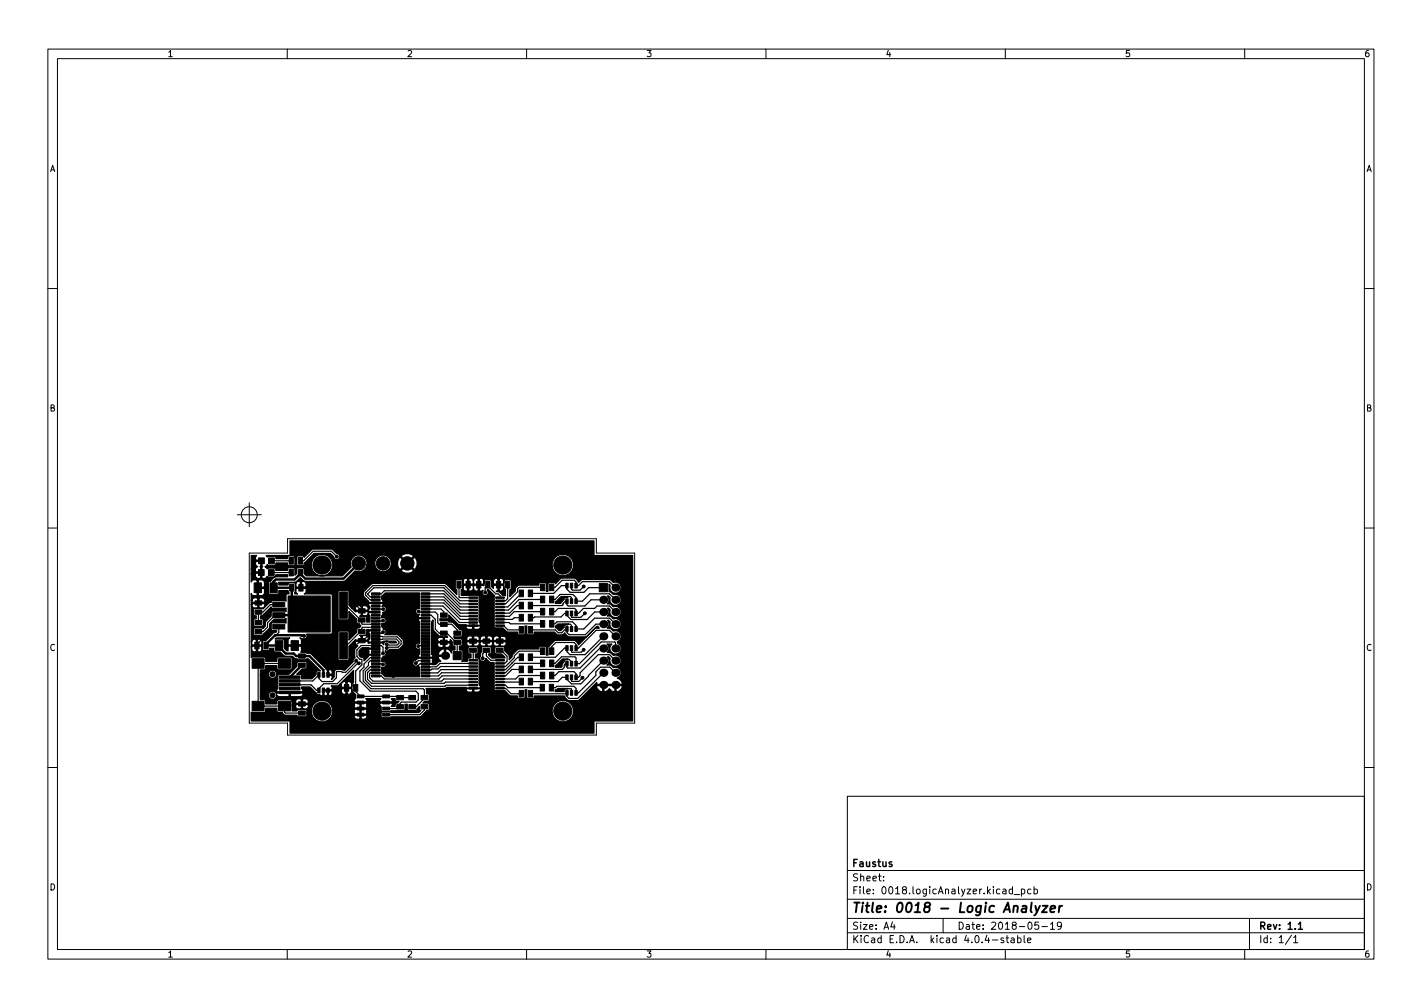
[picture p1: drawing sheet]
<svg xmlns="http://www.w3.org/2000/svg" width="297mm" height="210mm" viewBox="0 0 297 210" stroke-linecap="round" stroke-linejoin="round" font-family="sans-serif">
<defs><g id="words">
<text font-size="2.8" x="178" y="190.6">Title: 0018 - Logic Analyzer</text>
<g font-size="2.1">
<text x="178" y="184">Sheet:</text>
<text x="178" y="181">Faustus</text>
<text x="178" y="186.7">File: 0018.logicAnalyzer.kicad_pcb</text>
<text x="178" y="196.9">KiCad E.D.A. kicad 4.0.4-stable</text>
<text x="178" y="194.1">Size: A4</text>
<text x="200" y="194.1">Date: 2018-05-19</text>
<text x="263" y="194.1">Rev: 1.1</text>
<text x="263" y="196.9">Id: 1/1</text>
</g>
<g font-size="1.8">
<text x="35" y="11.9">1</text>
<text x="85" y="11.9">2</text>
<text x="135" y="11.9">3</text>
<text x="185" y="11.9">4</text>
<text x="235" y="11.9">5</text>
<text x="285" y="11.9">6</text>
<text x="10.3" y="35.9">A</text>
<text x="285.3" y="35.9">A</text>
<text x="10.3" y="85.9">B</text>
<text x="285.3" y="85.9">B</text>
<text x="10.3" y="135.9">C</text>
<text x="285.3" y="135.9">C</text>
<text x="10.3" y="185.9">D</text>
<text x="285.3" y="185.9">D</text>
<text x="35" y="199.9">1</text>
<text x="85" y="199.9">2</text>
<text x="135" y="199.9">3</text>
<text x="185" y="199.9">4</text>
<text x="235" y="199.9">5</text>
<text x="285" y="199.9">6</text>
</g>
</g></defs>
<g fill="none" stroke="#000" stroke-width=".21">
<path d="M10 10.2h277v190.1h-277zM12 12.2h273v186.1h-273zM60 10.2v2M110 10.2v2M160 10.2v2M210 10.2v2M260 10.2v2M10 60.2h2M285 60.2h2M10 110.2h2M49.6 107.5h5M52.1 105v5"/>
<path d="M52.1 115.5h8v-3h64.5v3h8v35.5h-8v2.5h-64.5v-2.5h-8zM285 110.2h2M10 160.2h2M177 166.3h108v32h-108zM285 160.2h2M60 198.3v2M110 198.3v2M160 198.3v2M177 194.8h108M177 191.8h108M177 187.8h108M177 181.8h108"/>
<path d="M184.6 183.8v.1M184.6 183v.1M186.4 192.5l-.3 1h.9M186.8 193v1M197 191.8v3M209.6 195.9l-.3-.1-.2 .2v.3l.5 .1v.4h-.5M210 198.3v2M210.1 195.8h.6M210.4 195.3v1.3l.3 .2M211.2 195.9h.6l.1 .9M211.5 185.7l-.4-.1-.3 .3 .1 .7h.6M211.5 185.1v1.5"/>
<path d="M211.9 196.2l-.5 .1-.3 .2 .3 .3h.5M211.9 186.8h1.1M212.6 195.9l.4-.1 .3 .3-.2 .7h-.5M212.6 195.3v1.5M213.4 185.7l.4-.1 .3 .3-.2 .7h-.5M213.4 185.6v1.5M213.9 195.3v1.3l.2 .2M214.6 196.3l.8-.1-.1-.3-.4-.1-.3 .2 .1 .8h.6M215.4 185.7l-.5-.1-.3 .3 .2 .7h.6M216 185.7l.4-.1 .3 .3-.1 .7h-.6M216 185.1v1.5M216.9 192.5h-.7l-.1 .7 .3-.1 .5 .1 .1 .2-.1 .5-.2 .1-.6-.1"/>
<path d="M217.6 193.5h1.2M219.4 193l.5-.5v1.5M219.4 194h.9M221.7 193.2l-.3 .3-.4-.1-.1-.2 .1-.6 .4-.1 .2 .2a.99 .99 0 0 1-.3 1.3h-.3M260 198.3v2M261 191.8v6.5M269.8 195.3l-1.3 1.9M270.2 195.8l.4-.5v1.5M270.2 196.8h.9"/>
<circle cx="52.1" cy="107.5" r="1.67"/>
</g>
<path d="M271.2 193l.4-.5v1.5M271.2 194h.9" fill="none" stroke="#000" stroke-width=".3"/>
<path d="M215.5 188.5l-.2 1.7 .2 .3M216.3 189.1l.3 1.4M217.2 189.1l-.9 1.8-.3 .2M217.8 189.1h1l-1.2 1.4h1.1M219.4 189.8l1-.2v-.4h-.8l-.2 1 .2 .3 .6-.1M221.3 189.1l-.1 1.4M221.9 189.1l-.4 .1-.2 .3" fill="none" stroke="#000" stroke-width=".4"/>
<g fill="#000" stroke="#000" stroke-width=".21">
<path d="M54 118.9h1.2v1.2h-1.2zM54 116.5h1.2v1.2h-1.2zM56.1 118.9h1.2v1.2h-1.2zM56.1 116.5h1.2v1.2h-1.2zM60.4 116.4h.9v1.4h-.9zM60.4 118.8h.9v1.4h-.9zM62.3 116.4h.9v1.4h-.9zM62.3 118.8h.9v1.4h-.9zM52.7 137.5h2.5v2h-2.5zM53.2 134.1h.9v1.4h-.9zM53.1 121.7h1.5v2h-1.5zM53.3 131.4h1.4v.9h-1.4z"/>
<path d="M53.3 129.5h1.4v.9h-1.4zM53.3 127.4h1.4v.8h-1.4zM53.3 125.4h1.4v.9h-1.4zM55.1 134.1h.9v1.4h-.9zM57 125.7h2.5v1h-2.5zM57 127.9h2.5v1h-2.5zM57 130.3h2.5v1h-2.5zM57.5 133.8h1.5v2h-1.5zM56.4 121.7h1.5v2h-1.5zM58.2 137.5h2.5v2h-2.5zM60.5 122h.9v1.4h-.9zM60.8 133.8h1.5v2h-1.5z"/>
<path d="M62.4 122h.9v1.4h-.9zM62.9 125.4h2.5v6h-2.5zM62.4 138.4h1.4v.9h-1.4zM62.4 136.5h1.4v.9h-1.4zM71 123.6h1.6v5.5h-1.6zM71 132.1h1.6v5.5h-1.6zM74.9 131.4h1.4v.9h-1.4zM74.9 133.3h1.4v.9h-1.4zM74.9 129h1.4v.9h-1.4zM74.9 127.1h1.4v.9h-1.4zM77.6 123.8h1.8v.4h-1.8zM77.6 124.4h1.8v.4h-1.8z"/>
<path d="M77.6 125.1h1.8v.4h-1.8zM77.6 125.7h1.8v.4h-1.8zM77.6 126.3h1.8v.4h-1.8zM77.6 127h1.8v.4h-1.8zM77.6 127.6h1.8v.4h-1.8zM77.6 128.2h1.8v.4h-1.8zM77.6 128.9h1.8v.4h-1.8zM77.6 129.5h1.8v.4h-1.8zM77.6 130.1h1.8v.4h-1.8zM77.6 130.8h1.8v.4h-1.8zM77.6 131.4h1.8v.4h-1.8zM77.6 132h1.8v.4h-1.8z"/>
<path d="M77.6 132.7h1.8v.4h-1.8zM77.6 133.3h1.8v.4h-1.8zM77.6 133.9h1.8v.4h-1.8zM77.6 134.6h1.8v.4h-1.8zM77.6 135.2h1.8v.4h-1.8zM77.6 135.9h1.8v.4h-1.8zM77.6 136.5h1.8v.4h-1.8zM77.6 137.1h1.8v.4h-1.8zM77.6 137.8h1.8v.4h-1.8zM77.6 138.4h1.8v.4h-1.8zM77.6 139h1.8v.4h-1.8zM77.6 139.7h1.8v.4h-1.8z"/>
<path d="M88 123.8h1.8v.4h-1.8zM88 124.4h1.8v.4h-1.8zM88 125.1h1.8v.4h-1.8zM88 125.7h1.8v.4h-1.8zM88 126.3h1.8v.4h-1.8zM88 127h1.8v.4h-1.8zM88 127.6h1.8v.4h-1.8zM88 128.2h1.8v.4h-1.8zM88 128.9h1.8v.4h-1.8zM88 129.5h1.8v.4h-1.8zM88 130.1h1.8v.4h-1.8zM88 130.8h1.8v.4h-1.8z"/>
<path d="M88 131.4h1.8v.4h-1.8zM88 132h1.8v.4h-1.8zM88 132.7h1.8v.4h-1.8zM88 133.3h1.8v.4h-1.8zM88 133.9h1.8v.4h-1.8zM88 134.6h1.8v.4h-1.8zM88 135.2h1.8v.4h-1.8zM88 135.9h1.8v.4h-1.8zM88 136.5h1.8v.4h-1.8zM88 137.1h1.8v.4h-1.8zM88 137.8h1.8v.4h-1.8zM88 138.4h1.8v.4h-1.8z"/>
<path d="M88 139h1.8v.4h-1.8zM88 139.7h1.8v.4h-1.8zM92 131.8h1.4v.8h-1.4zM92 133.7h1.4v.9h-1.4zM92 129.9h1.4v.9h-1.4zM92 128h1.4v.9h-1.4zM94.7 136.1h1.7v1.7h-1.7zM94.8 131.8h1.4v.8h-1.4zM94.8 133.7h1.4v.9h-1.4zM95.4 121.4h.9v1.4h-.9zM97.3 121.4h.9v1.4h-.9zM98 137.7h1.8v.3h-1.8z"/>
<path d="M98 138.4h1.8v.3h-1.8zM98 139h1.8v.3h-1.8zM98 139.7h1.8v.3h-1.8zM98 124.6h1.8v.3h-1.8zM98 125.3h1.8v.3h-1.8zM98 125.9h1.8v.3h-1.8zM98 126.6h1.8v.3h-1.8zM98 127.2h1.8v.3h-1.8zM98 127.9h1.8v.3h-1.8zM98 128.5h1.8v.3h-1.8zM98 129.2h1.8v.3h-1.8zM98 129.8h1.8v.3h-1.8z"/>
<path d="M98 130.5h1.8v.3h-1.8zM98.1 135.3h1.4v.9h-1.4zM98.1 133.4h1.4v.9h-1.4zM99.6 121.4h.8v1.4h-.8zM100.9 135.3h1.4v.9h-1.4zM100.9 133.4h1.4v.9h-1.4zM101.5 121.4h.9v1.4h-.9zM103.5 137.7h1.9v.3h-1.9zM103.5 138.4h1.9v.3h-1.9zM103.5 139h1.9v.3h-1.9zM103.5 139.7h1.9v.3h-1.9zM103.5 124.6h1.9v.3h-1.9z"/>
<path d="M103.5 125.3h1.9v.3h-1.9zM103.5 125.9h1.9v.3h-1.9zM103.5 126.6h1.9v.3h-1.9zM103.5 127.2h1.9v.3h-1.9zM103.5 127.9h1.9v.3h-1.9zM103.5 128.5h1.9v.3h-1.9zM103.5 129.2h1.9v.3h-1.9zM103.5 129.8h1.9v.3h-1.9zM103.5 130.5h1.9v.3h-1.9zM103.7 121.4h.9v1.4h-.9zM103.7 135.3h1.4v.9h-1.4zM103.7 133.4h1.4v.9h-1.4z"/>
<path d="M105.6 121.4h.9v1.4h-.9zM108.5 136.5h.8v1.4h-.8zM108.5 139.1h.8v1.4h-.8zM108.5 123.2h.8v1.4h-.8zM108.5 125.7h.8v1.4h-.8zM108.5 128.3h.8v1.4h-.8zM108.5 130.8h.8v1.4h-.8zM110.4 136.5h.8v1.4h-.8zM110.4 139.1h.8v1.4h-.8zM110.4 123.2h.8v1.4h-.8zM110.4 125.7h.8v1.4h-.8zM110.4 128.3h.8v1.4h-.8z"/>
<path d="M110.4 130.8h.8v1.4h-.8zM112.9 135.3h.9v1.4h-.9zM112.9 137.8h.9v1.4h-.9zM112.9 121.9h.9v1.4h-.9zM112.9 124.5h.9v1.4h-.9zM112.9 127h.9v1.4h-.9zM112.9 129.5h.9v1.4h-.9zM114.8 135.3h.9v1.4h-.9zM114.8 137.8h.9v1.4h-.9zM114.8 121.9h.9v1.4h-.9zM114.8 124.5h.9v1.4h-.9zM114.8 127h.9v1.4h-.9z"/>
<path d="M114.8 129.5h.9v1.4h-.9zM118.2 130.8h.5v1h-.5zM118.2 127.6h.5v1h-.5zM118.2 138.1h.5v1h-.5zM118.2 134.8h.5v1h-.5zM118.2 125h.5v1h-.5zM118.2 121.8h.5v1h-.5zM119.1 130.8h.5v1h-.5zM119.1 127.6h.5v1h-.5zM119.1 138.1h.5v1h-.5zM119.1 134.8h.5v1h-.5zM119.1 125h.5v1h-.5z"/>
<path d="M119.1 121.8h.5v1h-.5zM120.1 130.8h.5v1h-.5zM120.1 127.6h.5v1h-.5zM120.1 138.1h.5v1h-.5zM120.1 134.8h.5v1h-.5zM120.1 125h.5v1h-.5zM120.1 121.8h.5v1h-.5zM125.2 121.8h1.7v1.7h-1.7zM52.7 146.4h2.5v2h-2.5zM58.2 146.4h2.5v2h-2.5zM58.4 141.1h4.3v.5h-4.3zM58.4 141.9h4.3v.5h-4.3z"/>
<path d="M58.4 142.7h4.3v.5h-4.3zM58.4 143.5h4.3v.5h-4.3zM58.4 144.3h4.3v.5h-4.3zM62.4 146.5h1.4v.9h-1.4zM62.4 148.4h1.4v.9h-1.4zM66.4 143.7h.5v1h-.5zM66.4 140.4h.5v1h-.5zM67.3 143.7h.5v1h-.5zM67.3 140.4h.5v1h-.5zM68.3 143.7h.5v1h-.5zM68.3 140.4h.5v1h-.5zM71.9 142.9h.9v1.4h-.9z"/>
<path d="M74.6 145.1h1.4v.6h-1.4zM74.6 146.4h1.4v.6h-1.4zM74.6 147.6h1.4v.6h-1.4zM74.6 148.9h1.4v.6h-1.4zM73.9 142.9h.8v1.4h-.8zM77.6 140.3h1.8v.4h-1.8zM77.6 140.9h1.8v.4h-1.8zM79.9 145.1h1.4v.6h-1.4zM79.9 146.4h1.4v.6h-1.4zM79.9 147.6h1.4v.6h-1.4zM79.9 148.9h1.4v.6h-1.4zM82.9 145.2h1.4v.9h-1.4z"/>
<path d="M82.9 147.1h1.4v.9h-1.4zM85.4 145.2h1.4v.9h-1.4zM85.4 147.1h1.4v.9h-1.4zM87.9 145.2h1.4v.9h-1.4zM87.9 147.1h1.4v.9h-1.4zM88 140.3h1.8v.4h-1.8zM88 140.9h1.8v.4h-1.8zM98 140.3h1.8v.3h-1.8zM98 141h1.8v.3h-1.8zM98 141.6h1.8v.3h-1.8zM98 142.3h1.8v.3h-1.8zM98 142.9h1.8v.3h-1.8z"/>
<path d="M98 143.6h1.8v.3h-1.8zM103.5 140.3h1.9v.3h-1.9zM103.5 141h1.9v.3h-1.9zM103.5 141.6h1.9v.3h-1.9zM103.5 142.3h1.9v.3h-1.9zM103.5 142.9h1.9v.3h-1.9zM103.5 143.6h1.9v.3h-1.9zM108.5 141.6h.8v1.4h-.8zM108.5 144.2h.8v1.4h-.8zM110.4 141.6h.8v1.4h-.8zM110.4 144.2h.8v1.4h-.8zM112.8 142.9h.9v1.4h-.9z"/>
<path d="M112.9 140.3h.9v1.4h-.9zM114.7 142.9h.9v1.4h-.9zM114.8 140.3h.9v1.4h-.9zM118.2 144.2h.5v1h-.5zM118.2 140.9h.5v1h-.5zM119.1 144.2h.5v1h-.5zM119.1 140.9h.5v1h-.5zM120.1 144.2h.5v1h-.5zM120.1 140.9h.5v1h-.5z"/>
<circle cx="53" cy="119.5" r=".3"/>
<circle cx="53" cy="117.1" r=".3"/>
<circle cx="62.1" cy="113.8" r=".3"/>
<circle cx="66" cy="113.8" r=".3"/>
<circle cx="67.3" cy="118" r="1.9"/>
<circle cx="69.8" cy="113.8" r=".3"/>
<circle cx="70.4" cy="116.2" r=".3"/>
<circle cx="73.5" cy="113.8" r=".3"/>
<circle cx="74.9" cy="117.6" r="1.4"/>
<circle cx="77.3" cy="113.8" r=".3"/>
<circle cx="80" cy="117.6" r="1.4"/>
<circle cx="81.3" cy="113.8" r=".3"/>
<circle cx="85.1" cy="117.6" r="1.4"/>
<circle cx="85.1" cy="113.8" r=".3"/>
<circle cx="88.9" cy="113.8" r=".3"/>
<circle cx="92.7" cy="117.6" r=".3"/>
<circle cx="92.7" cy="113.8" r=".3"/>
<circle cx="96.5" cy="113.8" r=".3"/>
<circle cx="97.8" cy="117.6" r=".3"/>
<circle cx="100.2" cy="113.8" r=".3"/>
<circle cx="104.1" cy="113.8" r=".3"/>
<circle cx="104.3" cy="117.6" r=".3"/>
<circle cx="107.9" cy="113.8" r=".3"/>
<circle cx="111.9" cy="113.8" r=".3"/>
<circle cx="115.6" cy="113.8" r=".3"/>
<circle cx="117.6" cy="118" r="1.9"/>
<circle cx="119.4" cy="113.8" r=".3"/>
<circle cx="123.1" cy="113.8" r=".3"/>
<circle cx="123.1" cy="119.9" r=".3"/>
<circle cx="123.1" cy="116.9" r=".3"/>
<circle cx="127" cy="117" r=".3"/>
<circle cx="130.8" cy="118.8" r=".3"/>
<circle cx="130.8" cy="116.9" r=".3"/>
<circle cx="53.8" cy="124.6" r=".3"/>
<circle cx="55.4" cy="133.1" r=".3"/>
<circle cx="58.7" cy="124.6" r=".3"/>
<circle cx="61" cy="128.4" r=".3"/>
<circle cx="61" cy="129.8" r=".3"/>
<circle cx="61" cy="127.2" r=".3"/>
<circle cx="61" cy="125.9" r=".3"/>
<circle cx="61.1" cy="131.6" r=".3"/>
<circle cx="61.2" cy="124.8" r=".3"/>
<circle cx="63.5" cy="134.7" r=".3"/>
<circle cx="63.5" cy="132.8" r=".3"/>
<circle cx="64.8" cy="123.1" r=".3"/>
<circle cx="66.5" cy="129.8" r=".3"/>
<circle cx="66.5" cy="127.8" r=".3"/>
<circle cx="66.5" cy="131.4" r=".3"/>
<circle cx="66.5" cy="126" r=".3"/>
<circle cx="66.5" cy="124.8" r=".3"/>
<circle cx="68.2" cy="127.8" r=".3"/>
<circle cx="68.2" cy="129.8" r=".3"/>
<circle cx="68.2" cy="131.4" r=".3"/>
<circle cx="68.2" cy="124.8" r=".3"/>
<circle cx="68.2" cy="126" r=".3"/>
<circle cx="68.6" cy="134.7" r=".3"/>
<circle cx="68.6" cy="139.5" r=".3"/>
<circle cx="69.7" cy="122.2" r=".3"/>
<circle cx="69.9" cy="130.3" r=".3"/>
<circle cx="69.9" cy="125.7" r=".3"/>
<circle cx="72" cy="122.2" r=".3"/>
<circle cx="72.1" cy="130.3" r=".3"/>
<circle cx="74" cy="135" r=".3"/>
<circle cx="74" cy="126.1" r=".3"/>
<circle cx="74.4" cy="137.9" r=".3"/>
<circle cx="75" cy="138.5" r=".3"/>
<circle cx="75.6" cy="135.8" r=".3"/>
<circle cx="76.6" cy="125.9" r=".3"/>
<circle cx="80" cy="138.7" r=".3"/>
<circle cx="80" cy="136.4" r=".3"/>
<circle cx="80" cy="129.6" r=".3"/>
<circle cx="80" cy="132" r=".3"/>
<circle cx="80.1" cy="127.2" r=".3"/>
<circle cx="80.8" cy="135.3" r=".3"/>
<circle cx="80.8" cy="134.5" r=".3"/>
<circle cx="84.7" cy="132.1" r=".3"/>
<circle cx="85" cy="129.2" r=".3"/>
<circle cx="86.9" cy="138.5" r=".3"/>
<circle cx="87.4" cy="134.9" r=".3"/>
<circle cx="87.4" cy="127.6" r=".3"/>
<circle cx="90.9" cy="133.3" r=".3"/>
<circle cx="92.7" cy="120.2" r=".3"/>
<circle cx="96.4" cy="131" r=".3"/>
<circle cx="97.8" cy="120.2" r=".3"/>
<circle cx="99.8" cy="132.2" r=".3"/>
<circle cx="100.8" cy="137.5" r=".3"/>
<circle cx="101.3" cy="123.7" r=".3"/>
<circle cx="101.6" cy="139.1" r=".3"/>
<circle cx="102" cy="126.3" r=".3"/>
<circle cx="102.1" cy="130.7" r=".3"/>
<circle cx="104.1" cy="132.4" r=".3"/>
<circle cx="104.3" cy="120.2" r=".3"/>
<circle cx="106.7" cy="133.5" r=".3"/>
<circle cx="110.4" cy="133.4" r=".3"/>
<circle cx="110.5" cy="120.2" r=".3"/>
<circle cx="114.3" cy="133.4" r=".3"/>
<circle cx="117.1" cy="130.8" r=".3"/>
<circle cx="117.1" cy="138.5" r=".3"/>
<circle cx="117.1" cy="125.5" r=".3"/>
<circle cx="118.1" cy="133.3" r=".3"/>
<circle cx="119.4" cy="120.1" r=".3"/>
<circle cx="121" cy="133.4" r=".3"/>
<circle cx="121.9" cy="135.7" r=".3"/>
<circle cx="121.9" cy="122.5" r=".3"/>
<circle cx="122.2" cy="128.1" r=".3"/>
<circle cx="130.8" cy="130.3" r=".3"/>
<circle cx="130.8" cy="134" r=".3"/>
<circle cx="130.8" cy="137.8" r=".3"/>
<circle cx="130.8" cy="126.5" r=".3"/>
<circle cx="130.8" cy="122.7" r=".3"/>
<circle cx="53.8" cy="149.8" r=".3"/>
<circle cx="56.9" cy="140.8" r=".53"/>
<circle cx="56.9" cy="145.2" r=".53"/>
<circle cx="57.1" cy="143.7" r=".3"/>
<circle cx="58.3" cy="149.8" r=".3"/>
<circle cx="62.2" cy="151.9" r=".3"/>
<circle cx="64" cy="145.1" r=".3"/>
<circle cx="66" cy="151.9" r=".3"/>
<circle cx="67.3" cy="148.5" r="1.9"/>
<circle cx="69.8" cy="151.9" r=".3"/>
<circle cx="70.5" cy="144.8" r=".3"/>
<circle cx="72.3" cy="146.7" r=".3"/>
<circle cx="72.4" cy="149.4" r=".3"/>
<circle cx="73.7" cy="151.9" r=".3"/>
<circle cx="77.5" cy="151.9" r=".3"/>
<circle cx="78.7" cy="146.8" r=".3"/>
<circle cx="81.3" cy="151.9" r=".3"/>
<circle cx="82.2" cy="141.1" r=".3"/>
<circle cx="85.1" cy="151.9" r=".3"/>
<circle cx="86.5" cy="140.4" r=".3"/>
<circle cx="88.9" cy="151.9" r=".3"/>
<circle cx="92.7" cy="146.8" r=".3"/>
<circle cx="92.7" cy="151.9" r=".3"/>
<circle cx="96.5" cy="144.2" r=".3"/>
<circle cx="96.5" cy="146.8" r=".3"/>
<circle cx="96.5" cy="151.9" r=".3"/>
<circle cx="100.2" cy="146.8" r=".3"/>
<circle cx="100.3" cy="152.1" r=".3"/>
<circle cx="101.6" cy="143" r=".3"/>
<circle cx="104.1" cy="146.8" r=".3"/>
<circle cx="104.1" cy="152.1" r=".3"/>
<circle cx="107.9" cy="152.1" r=".3"/>
<circle cx="107.9" cy="146.8" r=".3"/>
<circle cx="111.8" cy="146.7" r=".3"/>
<circle cx="111.8" cy="152.1" r=".3"/>
<circle cx="114.3" cy="146.7" r=".3"/>
<circle cx="115.6" cy="151.9" r=".3"/>
<circle cx="117.1" cy="144.1" r=".3"/>
<circle cx="117.6" cy="148.5" r="1.9"/>
<circle cx="119.4" cy="151.9" r=".3"/>
<circle cx="121.7" cy="141.5" r=".3"/>
<circle cx="123.2" cy="149.4" r=".3"/>
<circle cx="123.2" cy="151.9" r=".3"/>
<circle cx="123.2" cy="146.8" r=".3"/>
<circle cx="126.9" cy="146.7" r=".3"/>
<circle cx="127" cy="149.4" r=".3"/>
<circle cx="130.7" cy="145.7" r=".3"/>
<circle cx="130.8" cy="141.6" r=".3"/>
<circle cx="130.8" cy="149.4" r=".3"/>
</g>
<g fill="#000">
<circle cx="93" cy="136.9" r=".85"/>
<circle cx="126" cy="137.9" r=".85"/>
<circle cx="126" cy="127.8" r=".85"/>
<circle cx="126" cy="125.2" r=".85"/>
<circle cx="126" cy="135.4" r=".85"/>
<circle cx="126" cy="130.3" r=".85"/>
<circle cx="126" cy="132.9" r=".85"/>
<circle cx="128.6" cy="130.3" r=".85"/>
<circle cx="128.6" cy="132.9" r=".85"/>
<circle cx="128.6" cy="137.9" r=".85"/>
<circle cx="128.6" cy="127.8" r=".85"/>
<circle cx="128.6" cy="122.7" r=".85"/>
<circle cx="128.6" cy="125.2" r=".85"/>
<circle cx="128.6" cy="135.4" r=".85"/>
<circle cx="126" cy="140.5" r=".85"/>
<circle cx="126" cy="143" r=".85"/>
<circle cx="128.6" cy="143" r=".85"/>
<circle cx="128.6" cy="140.5" r=".85"/>
</g>
<g fill="none" stroke="#000" stroke-width=".5">
<path d="M62.7 119.8l-1.2 1.2h-3.9l-.5 .4v1.3h3.9v3.2M62.7 119.5v.3M74.9 117.6l-3.1 3.2h-8l-1.1-1M58.2 128.4h7.7l.6 .7v2.3M61.2 124.8l-.2 .3M63.1 138.9l-2.6 2.5M63.5 132.8l-.6-.2h-5.4l-1.9 1.9v.3h2.7v.2l1.4 1.5h1.7l.5 .5h2.7l3 2.9v1M66.5 126v1.8M66.5 124.8h1.7M68.2 126v1.8M68.2 129.8v1.6M69.7 122.2l-.9 .9h-4l-.4-.4h-1.5"/>
<path d="M69.8 125.7v4.6"/>
</g>
<g fill="none" stroke="#000" stroke-width=".25">
<path d="M53 119.5h1.6M54.6 117.1h-1.6M56.7 119.5h4.1M56.7 117.1h4.1M62.1 113.8l-.3 .3v.8M66 113.8h3.8M70.4 116.2l-1.2-1.1h-3.8l-2 2h-.7M73.5 113.8h3.8M81.3 113.8h3.8M88.9 113.8h3.8M92.7 117.6v2.6M96.5 113.8h3.7"/>
<path d="M97.8 117.6h6.5M104.1 113.8h3.8M111.9 113.8h3.7M119.4 113.8h3.7M123.1 119.9h-3.6l-.1 .2M123.1 116.9l.1 .1h3.8M130.8 116.9v1.9M53.8 122.7v1.9M55.4 133.1h-.3l-1.4 1.4v.3M58.2 128.4h-.7l-1.6 1.6v.9l-1 1h-.9M58.2 126.2h-1.7l-1.6 1.6h-.9v2.2M58.2 130.8v1.2l-.8 .9"/>
<path d="M59.4 138.5h-5.5v8.9h5.5v1.3l.2 .2h3.5M61 125.3v1.9M61 128.4v1.4M61 126.8l1.6 1.6M62.6 128.4l-1.5 1.6v1.6M62.6 128.4h1.5M63.5 134.7h-1.8l-.1 .1M63.5 132.8l-.1 .1M68.6 134.7v.4l.2 .2M68.6 139.5l-.1 1.4M71.8 126.3h.4l3.1 3.1h.3v.8l.1 .1h2.8M71.8 125.9v1.9"/>
<path d="M74 126.1l1.6 1.4M74.3 138.2h.1M74.4 137.9v.2l-2.2 2.3-1.8-.2-.1 .1v1.2l-.8 .8h-2.2l-.7-.6v-.8l-1.3 1.3h-4.8M74.7 138.6h.1M75 138.5h-.2l-4.3 4.3h-2.9l-1 1v.4h-.5l-.6-.6M76.6 125.9h1.9M78.5 131h-2.7l-.2 .2v.7h-.3l-3 2.9h-.5M78.5 138h-1.1l-.4 .3v.7l-1.1 1.1v2.1l1.6 1.6h10.9l.2 .3v1.7l-1.7 1.8h-.8M78.5 138.6h1.4l.1 .1M78.5 131.6h-1.1l-.4 .4v.6l-1.2 1.2h-.5l-1.3 1.2M78.5 127.2h1.6M78.5 124h1.2l.6-.6h12.4l3.4 3.3h2.7"/>
<path d="M78.5 132.9l4.5 .1 .8 .8v.7l-.6 .6h-2.3l-.1 .2M78.5 137.3h-1.2l-1.3 1.3v.7l-.8 .8v2.1l2.1 2.1h9.6l.5 .5v1.3l-.5 .5h-3.1l-.2 .3v.7l-.4 .3h-2.6M78.5 135.4h-2.6l-.3 .4M78.5 124.6h-1.1l-.6-.5 1.3-1.4h14.6l3.4 3.4h2.7M78.5 139.2h-1.2l-1 1.1v1.7l1.3 1.3h15.4l.2-.2h5.6M78.5 125.3h-1.2l-.9-1v-.5l1.5-1.5h15l3.2 3.1h2.7M78.5 139.9h-1.2l-.5 .5v1.4l.8 .9h15.2l.3-.3h5.7M78.6 133.4l-.1 .1 4.3-.1 .5 .6v.3l-.3 .4h-2.1l-.1-.2M80 132l-.2 .2-1.3 .1M80 136.4v-1.3l-.3-.3h-4.3l-.9 .9v1.4l.6 .6h.5v1.1l-1.3 1.3v4.3l1 1M80 129.6l-.1 .1h-1.4M87.4 127.6l.2 .2h3.3l.5 .5v1.7l.4 .3h2.5l1.2 1.2v.7"/>
<path d="M88.9 128.4h1.2l.8 .9v2.1l.9 .8h1.5l1.9 1.9h.3v2.8M88.9 134.8h-1.4l-.1 .1M88.9 138h-1.5l-.5 .5M88.9 138.6h-1.2l-1.2 1.3v.5M88.9 124h3.8l3.4 3.4h2.7M88.9 129.1h-3.8l-.1 .1M88.9 127.2h3.2l.6 .5v.7M88.9 125.9h3.8l3.4 3.4h2.7M88.9 124.6h3.8l3.4 3.4h2.7M88.9 126.5h3.6l3.5 3.5h2.8M88.9 125.3h3.8l3.4 3.4h2.7M90.9 133.3l.9 .8h.9l.3 .3v2.5h-1.2l-.5 .4h-2.4"/>
<path d="M95.9 122.1v2.5l.2 .2h2.7M97.8 120.2v1.9M98.8 135.8v2.1h-.7M98.8 138.5h-6.9l-.7 .7h-2.3M98.8 139.8h-6.7l-.7 .7h-2.5M98.8 139.2h-6.8l-.5 .5-2.6 .2M100.8 137.5v-1l.8-.7v1.1l.9 1h1.9M101.3 123.7v-1.1l.6-.5v.2l1.7 1.7h.5l.3 .4v.4M101.6 139.1v3.9M102 126.3l.1 .1v4.3h-.8l-1.5 1.5M104.1 132.4l.5 .5h1.4l.7 .6M104.3 120.2h6.2"/>
<path d="M104.4 135.8h.2l1.3 1.2v1l-.5 .5h-1M104.4 130.6h.8l.9 .9h2.8M104.4 130h1.9l.3 .2h6.7M106 122.1v2.9l-.4 .4h-1.2M107 138.4v.1M108.9 126.4h-.9l-1.6 1.6h-2M108.9 129h-1.5l-.3 .3h-2.7M108.9 137.2h-.7l-2.6 2.6h-1.2M108.9 139.8h-2l-1.3 1.3h-1.2M108.9 123.9l-2.8 2.8h-1.7M110.4 133.4h3.9M113.3 136h-4.9l-1 1v.3l-1.8 1.9h-1.2"/>
<path d="M113.3 138.5h-5.7l-2 2h-1.2M113.3 127.7h-5.9l-1 1h-2M113.3 125.2h-4.9l-2.2 2.2h-1.8M113.3 122.6h-4.9l-.3 .3v.7l-2.5 2.5h-1.2M115.2 125.2h.7l1.1-1.1h2.7l.6 .7v.7h1.4l1.5-1.5h4.1l1.3 1.2M115.2 130.2h.7l.5-.4h3.2l.7 .8v.7h1.6l2.3-2.2h3.1l1.3 1.2M115.2 122.6h.7l1.5-1.4h2.6l.3 .3v.8h.5l.9-.9h5.6l1.3 1.3M115.2 127.7h.7l.7-.7h3.4l.3 .3v.8h.5l1.1-1.1h2.3l.5-.5h2.6l1.3 1.3M117.1 130.8l.5-.5h1.5l.3 .3v.7M117.1 125.5l.8-.9h1.3l.2 .2v.7M117.1 138.5l.9-.8h.9l.5 .5v.4M118.1 133.3l.1 .1h2.8"/>
<path d="M119.4 122.3v.7l.2 .2h1.6l.7-.7M119.4 135.3l.1 .9h1.9l.5-.5M122.2 128.1l-.9 .8h-1.8l-.1-.8M126 127.8h-1.8l-1.5 1.6h-3.4l-.9-.9v-.4h-.5l-.7 .7h-5.5l-.2 .2h-.7M126 135.4h-.8l-4 4.1h-2.6l-.2-.2v-.7h-.3l-.2 .2v.6l-.4 .4h-6.7M126 137.9l-4.7 4.9h-1.9l-1-1v-.4h-1l-.9 .9h-5.7M126 122.7h-3l-1 1h-2.9l-.7-.7v-.7h-1.1l-1.6 1.6h-4.9M126 125.2h-2.5l-1.3 1.3h-3.5l-.3-.2v-.8h-.3l-.5 .5-.2 .4h-6.6M126 130.3h-1.5l-2.2 2.2h-3.4l-.5-.4v-.8l-.3 .1-.8 .7h-.7l-.6-.6h-5.2M126 132.9l-3.8 3.8h-3.1l-.7-.6v-.8h-.5l-1.9 1.9h-5.2M128.6 132.9l-1.3-1.3h-2.8l-3.7 3.7h-.5v-.7l-.4-.5h-3.8l-.9 .9v1M128.6 135.4v-1.2l-.2-.2h-2.8l-4.5 4.6h-.8v-1.2l-.2-.3h-2.8l-1.4 1.4h-.7"/>
<path d="M128.6 137.9l-1.3-1.2h-2.3l-3.8 3.8v.6l-.4 .3h-.5v-.7l-.4-.5h-3.2l-.8 .8h-.7M130.8 122.7v3.8M130.8 130.3v3.7M130.8 137.8v3.8M53.8 149.8h4.5M57.1 143.7l1 .9h5.4l.5 .5M60.5 143h4.5l.5 .5M62.2 151.9h3.8M65.5 143.5v.1M69.8 151.9h3.9M72.3 146.7l.1 .1v2.6M72.4 143.6h-.7l-1.2 1.2"/>
<path d="M75.3 145.4h8l.3 .3h2.5M75.3 145.4l-.2 .3M77.5 151.9h3.8M77.7 146.8h1M78.5 140.5h-1.1l-.2 .1v.9l.7 .7h14.4l.4-.4h6.1M85.1 151.9h3.8M88.3 145.7h.3M88.6 147.6v.7l-.9 .9h-7.1M92.7 151.9h3.8M96.5 144.2l-2.6 2.6h-1.2M96.5 146.8h3.7M98.8 141.1h-6.5l-.6 .7h-11.4l-.6-.7h-1.2"/>
<path d="M98.8 140.5h-6.5l-.7 .6h-2.7M100.3 152.1h3.8M104.1 146.8h3.8M104.4 143.7h1.2l1.1 1.2h2.2M104.4 143.1h1.2l.5 .5h7.2M107.9 152.1h3.9M108.9 142.3l-4.5 .1M111.8 146.7h2.5M113.3 141h-4.9l-.7 .8h-3.3M115.6 151.9h3.8M117.1 144.1l.2-.3h2l.1 .9M119.4 141.4l.1 .9h1.4l.8-.8"/>
<path d="M126 140.5l-5.3 5.3h-1.9l-.4-.4v-.7l-.2 .2h-7.4M126.9 146.7h-3.6l-.1 .1M127 149.4h-3.8v2.5M128.6 140.5l-1.2-1.2h-2l-.9 1v.7l-3.7 3.7h-.5v-1l-.4-.4h-3.6l-.3 .3h-.8M130.7 145.7l.1 .1v3.6"/>
</g>
<path d="M52.5 116h1.1l-.2 .4v.4l.1 .2h1.3l-.1 1.2 .2 .1-.2 .2v2.1l.2 .2 .6-.1 .3-.4 .3 .2h1.3l.2-.5h2.5v.4l-2.7 .1-.8 .9-.5 .2v2.1l.2 .3h1.7l.2-.1v-.6h2l.2 .4v.3h-.4l-.2 .2-.1 1.3-.2-.1h-2.6a.61 .61 0 0 1-.7 .5l-1.3 1.3-.2-.2h-1.4l-.3 .2v1.2l.1 .2h.4v.6h-.3l-.3 .3v.9l.2 .3h1.8l.1-1.3-.2-.2h-.4v-.6l.5-.1 1.8-1.8v.3l.3 .1h2.5l.2-.2v.8l-.2-.1-2.7 .1-.1 .9-1.2 1.3-.1 .8-.5 .5-.2-.1-1.7 .1v1.4h1.9l1.3-1.4 .1-1 1-.9h2.2l.2-.2v1l-.2-.1-2.7 .1-.1 1.4 .3 .2h.8v.2l-.7 .3-1.6 1.6h-.6v1.9l1.1 .1 .2-.1 .1-.3h.9l.1 .6 1.2 .1 1 .9h1.6l.6 .5 .7 .3h1.4l.6-.2 2.5 2.5-.8 .1-.1 .6-.8 .9h-2.2l-.1-.8-.9-.1 1.1-1.1 .9-.1 .1-1.3-.3-.2h-1.5l-.2 .2-.1 .8-1.7 1.7-2.2 .1-.1 2.9-.3 .5 .2 .2h5.2l.2-.3-.3-.4v-.4h1.8l1.2 1.2 .2 .4h.6l.5 .3 .1-.2v-.7h.2l.1 .5a.39 .39 0 0 0 .4 .3 .39 .39 0 0 0 .3-.4v-.5h.2v.8l.2 .2 .3-.1a.59 .59 0 0 0 .1-.9h-1.5l-.3 .1v-.4l3.9-.1 .1 .8a.54 .54 0 0 0 .9 .1v-1h.2v1l.2 .2a.66 .66 0 0 0 .8-.5v-.6l-.2-.1-3.9 .1v-.4l-.2-.3h1.3l.5-.4h.3v.5l.2 .2h.8v-1h.2v1h.8l.2-.2-.1-.7a.54 .54 0 0 0-.9-.1l-.4-.2a.66 .66 0 0 0-.8 .5h-.3l2.9-2.8-.1 2.6-.3 .3v1.4l.1 .3 .7 .4v.8l-.3 .5 .1 .3h2.4l.1-.3-.2-.4h3.2l-.3 .4 .2 .3h2.3l.2-.3-.3-.4h.8l.1 .4 .8 .1-.3 .4-.5 .1-.1 .6h-.8l.3-.4-.2-.3h-2.3l-.2 .3 .3 .4 .1 1 1.6 .1 .3-.2 2.8-.1 .2-.3v-1h.5v1l.2 .3h1.6l.7-.8v.6l.3 .2-.4 .5h-5.9l-.3-.2h-1.5l-.2 .2v.7l.3 .4h1.4l.3-.2h6.1l.9-.8h26.7a2.27 2.27 0 0 0 3.5 1.5 2.27 2.27 0 0 0 0-3.8 2.27 2.27 0 0 0-3.5 1.4v.9h-26.7l.5-.6h.4l.2-.3-.1-1.1-1.3-.1 .4-.4h.8l.2-.2v-1.1l-.2-.2h-.4v-.9h8.2l.3 .4 1 .1 .1-.2v-.5h.3v.5l.1 .2 1-.1 .3-.4-.2-.2h-2.7l-.2 .2h-8.2l-.1-.3h4l.4-.2 6.8 .1 .2-.2-.4-.7 .1-4.5a.62 .62 0 0 0-.3-.8h-.5v-.9h.3l.2-.3-.1-1.1-1.7-.1-.2 .3v.9l.2 .3h.4v.9l-.7 .1-.1 .6h-1.2l.3-.3v-1.7l-.2-.4h-.5v-.8l.4-.1 .1-.7h1a.66 .66 0 0 0 .5 .8h.5l.2-.1v-.8h.2v.8l.2 .1 .8-.1 .2-.4v-.3h.2a.66 .66 0 0 0 .5 .8h.5l.2-.1v-.8h.2v.8l.2 .1 .8-.1 .2-.4v-.3h.2a.66 .66 0 0 0 .5 .8h.5l.2-.1v-.8h.2v.8l.2 .1 .8-.1a.54 .54 0 0 0 .1-.8h-2.4l-.1 .1-.3-.1h-2.4l-.1 .1-.3-.1h-2.4l-.1 .1h-1v-.6l-.2-.1-1.2-.1h2.4l.1 .4h1.1v-.8h.2v.8h1.1l.1-.4h.2l.1 .4h1.1v-.8h.2v.8h1.1l.1-.4h.2l.1 .4h1.1v-.8h.2v.8h1.1a.56 .56 0 0 0 .1-.6 .56 .56 0 0 0-.5-.3h-.5l-.2 .1-.9-.1-.5 .5-.7-.5h-.5l-.2 .1-.9-.1-.5 .5-.7-.5h-.5l-.2 .1-.9-.1-.5 .5h-2.4l-.3-.3h1.4l.3-.4v-1l-.2-.2h-.4l-.4-.5h1.8l.1 .2 .4 .3h.8l.1-.1v-.6h.3v.6l.1 .1 1-.1 .3-.4-.2-.2-4.7 .2-1-1h-.8l-.3-.3h-1.5v-.4l1.7-.1 .1-.7 2.1 2 4.4 .2 .2-.2-.4-.7 .1-4.5a.62 .62 0 0 0-.3-.9h-3.5v-1.2l.3-.2 .1-.5v.5a.58 .58 0 0 0 1 .4v-1.1h.2v1.1l.2 .1a.66 .66 0 0 0 .8-.5v-.5l.1 .7a.54 .54 0 0 0 .9 .2v-1.1h.2v1.1l.2 .1 .6-.1a.63 .63 0 0 0 0 .9 .63 .63 0 0 0 .9 0 .63 .63 0 0 0 0-.9v-.2h.2l1.3 1.3-.1 .2v6.3l.3 .2h1.5l.9 .8 2.2 .1v.3l.2 .2h1.2l.2-.3v-1.5h.3v1.5l.4 .4 1-.1 .2-.2v-.3h4.2l.8 .6 .9-.1 .5-.4 .6 .7 .3 .2h3.4l.3-.2 2.1-2h.2l.3 .4-1 .1-3.3 3.3-.3-.4-.7-.5h-4l-1.4 1.4v1.7h-.4l-.1-1.8-1.1-.1-.3 .2v.4h-4.3l-1.2 1.1-.1 .5-.6 .6-.1-.8-.9-1-.1-.8-1.6-.1-.3 .3 .1 1.1 1.3 .1 .7 .7v.2h-2.8l-.6-.6v-.3h.3l.2-.2-.1-1.2-1.6-.1-.3 .2-.2 1.8a.63 .63 0 0 0 .2 1 .63 .63 0 0 0 .9-.6l.9 .9h.8v5a.62 .62 0 0 0 .3 .9h1.9l1.2 1.1h1.5v.4l.4 .2 1.1-.1 .1-1.8h.3v1.6l.2 .3h1.2l.2-.2v-.4h6.3l.8 .9 2 .1 .3-.1 2.8-2.8h.8a1.12 1.12 0 0 0 1.3 .9v-1.2h.3v1.2l.2 .2 .5-.3 .4-.4 .4 .4 .5 .3 .2-.2v-1.2h.3v1.2a.99 .99 0 0 0 1.2-1.2h-5.2l-.1 .3h-.8l.9-.9v.4h5.2l.1-.2-.2-.4-.8-.7a1.18 1.18 0 0 0 .7-1.6 1.18 1.18 0 0 0-1.6-.6 1.13 1.13 0 0 0-1.3-.5 1.13 1.13 0 0 0 .1-1.8h.2l.4 .4a1.18 1.18 0 0 0 .9 1.6 1.18 1.18 0 0 0 1.3-1.3 1.18 1.18 0 0 0-1.6-1l-.6-.5-.6-.1a1.15 1.15 0 0 0-.1-1.7h1l-.1 .1a1.18 1.18 0 0 0 .1 1.7 1.18 1.18 0 0 0 1.8-.3 1.18 1.18 0 0 0-.6-1.7v-.4a1.18 1.18 0 0 0 .7-1.5 1.18 1.18 0 0 0-1.6-.6l-.6-.6h-.6a1.16 1.16 0 0 0 0-1.7h.2l.4 .4a1.18 1.18 0 0 0 .9 1.6 1.18 1.18 0 0 0 1.3-1.3 1.18 1.18 0 0 0-1.6-1l-.6-.5-.6-.1a1.16 1.16 0 0 0 0-1.6h.2l.4 .3a1.18 1.18 0 0 0 .9 1.7 1.18 1.18 0 0 0 1.3-1.3 1.18 1.18 0 0 0-1.6-1l-.6-.6h-.6a1.16 1.16 0 0 0 0-1.7h.2l.4 .4a1.18 1.18 0 0 0 .9 1.6 1.18 1.18 0 0 0 1.3-1.3 1.18 1.18 0 0 0-1.6-1l-.5-.4-.4-.2v-1.5l.3 .2a1.18 1.18 0 0 0 .9 1.7 1.18 1.18 0 0 0 1.3-1.3 1.18 1.18 0 0 0-1.6-1l-.8-.6h-5.6l-.8 .6-.8-.9h-2.7l-.3 .1-1.1 1.1-.3-.3-1.1 .1-.1 1.7h-.4v-1.5l-.3-.3h-1l-.2 .2v.4h-4.2l-.3 .1a.92 .92 0 0 0-.4 1.1l-1.2 1.1v-1.4l.3-.3v-1.5l-.3-.2h-.9l-.3 .3v1.4l.3 .3v1.3l-.7-.1-.5-.6-.8-.3 .4-.1v-1.1h.3v1.1l.1 .1a.66 .66 0 0 0 .8-.5v-.5l-.1-.2h-1.9l-.1 .2v.4l-.4-.3v-1.2h.4v.5l.1 .2h.8v-1.1h.3v1.1h.8l.1-.2-.1-.8a.54 .54 0 0 0-.8-.1l-.4-.2a.66 .66 0 0 0-.8 .6h-.4l-.3-.2h-1.1l-.1 .2-.2 1-.1-.1h-1.8l-.2 .2-.2-.2h-1.8l-.2 .2-.1-1.1 .3 .7h.8v-1.1h.2v1.1h.8l.2-.2v-.5v.5l.2 .2h.8v-1.1h.2v1.1h.8l.2-.2v-.5a.58 .58 0 0 0-1-.4l-.4-.2a.76 .76 0 0 0-.8 .6 .58 .58 0 0 0-1-.4l-.4-.2a.8 .8 0 0 0-.9 .6l-.3-.2h-.9l-.3 .2v1.5l.3 .3v1.1l-2.2-2.3-.3-.1h-15l-.3 .1-1.6 1.7v.9l1.1 1.3h2.8l.1-.2-.3-.5v-.7l.8-.6h7.2v3v.3l-.1-.1a.64 .64 0 0 0-.8 .7 .64 .64 0 0 0 .9 .6l-.3 .4 .1 .3h1.5v.2h-1.5l-.1 .1 .3 .7-.1 4.3a.63 .63 0 0 0-.9 .6 .63 .63 0 0 0 1 .6v1.1l-.3 .4 .1 .2h2.8l.1-.2-.3-.5h1.4l.1 .3h1.2v-1.2l-.2-.1-.4 .1-.4 .4-.3 .5h-1.4v-2.1h1.3v.3l.3 .4 .7 .1 .2-.2v-.8h.2v.8l.2 .2h.5a.58 .58 0 0 0 .4-1l-3.8 .2v-.9h1.3l.1 .5h1.1v-.8l-.2-.2-.7 .1-.3 .4h-1.3v-3.5l.3-.6 .2 2.3 1.3 1.3h1.6l-.7 .2v.8h1.1l.1-.5 .5 .5 .1 .8 .5 .1v.8l-.7 .1-.1 .6-.6-.8-.4-.1-.2 .1v1.4h-1.5l-.1 .3 .6 .8h-.4l-.7 .7-2.2-.1v-.2h1.5l.1-.2-.1-.3 .1-.4-.1-.2h-2.8l-.6 .4a.63 .63 0 0 0-.6 1 .63 .63 0 0 0 1.1 .1l.3 .4v2h-7.2l-.8-.6v-1.4a.64 .64 0 0 0 .9-.6 .64 .64 0 0 0-.9-.6v-.5a.74 .74 0 0 1 .7-.6 .8 .8 0 0 0 .1-1.1 .61 .61 0 0 0 .8-.3h1.9l.3-.1 .7-.8v-1.1l-1.1-1-2.7-.1a.63 .63 0 0 0 .2-.7 .63 .63 0 0 0-.6-.4l-.3-.5v-.7a.64 .64 0 0 0 .9-.6 .64 .64 0 0 0-.9-.6v-.5l.3-.4-.1-.2a.74 .74 0 0 0 .7-.4 .74 .74 0 0 0-.2-.8l-.7-.1 .3-.4-.1-.2h-2.8l-.1 .2 .3 .6-.3 .7 .1 .2h1.5v.2h-1.5l-.1 .2 .3 .4v1.4h-.7v-.9l-.2-.3-1.3-.1 .3-.1v-.8h.3v.8l.2 .1 .7-.1a.54 .54 0 0 0 .1-.8l-2.4 .1-.8-.8h.7l.2 .4h1v-.8h.3v.8h1l.2-.1a.66 .66 0 0 0-.5-.8h-.5l-.2 .1-1-.1-.5 .5h-.7l-.6-.6-.1-3-1.8-.1-.4 .2 .1 5.8h2.1l.1-1.6 1.6 1.6 .1 .8 .5 .1 .3 .5-.3 .4-.5 .1-.1 .8-1.6 1.6-.1-1.7-1.8-.1-.4 .2 .1 5.8h2.1l.1-2.9 1.4-1.4 1.1 .1v-.8h.3v.8h1a.56 .56 0 0 0 .2-.5 .56 .56 0 0 0-.5-.4h-.5l-.2 .1-.6-.1 1.4-.2 .1-1.1 2 .1v.2h-1.5l-.1 .2 .3 .7v.8l-.3 .5 .1 .1h2.8l.2-.1h2.5l.3 .3h-1.6a.63 .63 0 0 0-.7-.3 .63 .63 0 0 0-.5 .7l-.2-.4-3 .1-.2-.4h-2.3a.56 .56 0 0 0-.1 .6 .56 .56 0 0 0 .4 .3l-.6 .7 .1 1.8a.6 .6 0 0 0-.4 .8l-1.8 1.8-.7-.1-1.2 .1-.3 .4v1l-.6 .6a.56 .56 0 0 0 0-.9h-.8v-1.1h.2v.9h.6l.2-.2a.66 .66 0 0 0-.6-.8 .45 .45 0 0 1-.7 0l-3.1-3.2-.9-.2-.3-.2h-1l.2-1.1-.2-.2h-2.5l-.1 .2v.8h-.3l-.5-.6-.1-1.8-1.8-.1 .2-.2h2.8l-.3 .4v.9l.1 .2h2.5l.2-.2v-.9l-.4-.4a1.54 1.54 0 0 0 1.4-.1v-.7h5.1l.3-.2v-7.9l-.3-.3h-5.5l.3-.5v-.5l-.1-.2h-1.9l-.1 .2v.5l.4 .5h-.7l.2-.6v-1.5l.2 .7h.8v-1.1h.3v1.1h.8l.1-.2-.1-.7a.54 .54 0 0 0-.8-.2l-.4-.1a.8 .8 0 0 0-.9 .5l-.3-.2h-.9l-.2 .1-.1 .3h-2v-.5l3.6-.1 .9-.9 .6 .6 .5 .2h8l.4-.2 2-2a1.72 1.72 0 0 0 2.5-1.2h1.6l.2 .6a1.75 1.75 0 0 0 2.5 .5h2.8l.2 .3a1.67 1.67 0 0 0 2.4-.3l-1.3-1.3-1.3 1.3h-2.8l.5-.5 .2-.6v-.7h1.3l.1 .8 .2 .7 .3 .1 1.3-1.3h.4l1.2 1.3 .3-.1 .2-.4h28.3l.4 .8a2.27 2.27 0 0 0 3.8 0 2.27 2.27 0 0 0-1.5-3.4 2.27 2.27 0 0 0-2.7 2.6h-28.3l.1-.4v-.8l-.3-.7-.3-.1-1.2 1.2h-.4l-1.3-1.2-.3 .1-.3 .8h-1.3l-.2-.6-.5-.5h2.8l1.3 1.3 1.3-1.3a1.56 1.56 0 0 0-2.6 0h-2.8a1.76 1.76 0 0 0-2 0 1.76 1.76 0 0 0-.7 1.8h-1.6v-.7a1.75 1.75 0 0 0-2.3-1.3 1.75 1.75 0 0 0-1 2.4l-1.9 1.8h-7.5l-.5-.4v-1.1l-.3-.2-1.1 .1-.1 1.2-.4 .3v-1.3l-.2-.3h-1.1l-.2 .2v.4h-2.5l-.2-.5h-1.3l-.3 .2-.3-.4h9.5l.4 .8a2.27 2.27 0 0 0 3.8 0 2.27 2.27 0 0 0-1.5-3.4 2.27 2.27 0 0 0-2.7 2.6l-9.7-.1 .5-.4 .3 .1h1.3l.2-.5h2.5v.4l.2 .2h1.1l.2-.3v-1.4h.4l.1 1.6 1.2 .1 .2-.2v-.4l2.1-1.9h3.4l.7 .7a.63 .63 0 0 0 .7 .6 .63 .63 0 0 0 .6-.7 .63 .63 0 0 0-.6-.6l-1.2-1h-3.8l-.3 .2-1.6 1.6-.3-.3h-1l-.2 .3h-.4l-.2-.3h-1l-.3 .2v.3h-2.5l-.2-.4h-1.3l-.3 .1-.2-.3h4.9l.1-3.1h63.5l.1 3.1h8v34.5h-8l-.1 2.6h-63.5l-.1-2.6h-8v-1.8l2.7 .1 .3-.2v-.7h2.3l.1 .8 1.1 .1 .5 .5h2.5l.4 .4h1.4l.3-.2v-.6h.9l.4 .8a2.23 2.23 0 0 0 3.9-.2h4.7l.3 .6 .7 .1 .2-.2v-.7h.2v.7l.2 .2h.5a.49 .49 0 0 0 .4-.9l-7.2 .2 .2-.6v-.7h4.5v.7l.1 .2h1.1v-1h.2v1h1.1l.1-.2v-.7l-.1-.1-7 .1-.3-1-.3-.2h5.1v.7l.1 .1h1.1v-1h.2v1h1.1l.1-.1v-.7l-.1-.2h-2.4l-.1 .2h-5.1a2.24 2.24 0 0 0-2.7-.5 2.24 2.24 0 0 0-1.2 2.4h-.9v-.6l-.3-.2h-1.4l-.4 .3h-1v-1.1h.7v.2l.3 .5 .8 .1 .1-.2v-.8h.3v.8l.2 .2h.5a.58 .58 0 0 0 .3-1h-2.3l-.2 .2h-.7v-.9h.7l.2 .5h1v-.8h.3v.8h1l.2-.2a.66 .66 0 0 0-.5-.8h-.5l-.2 .2-1-.2-.5 .5h-.7l-.3-.3h-2.5l-.3 .2-.1 .7h-2.3l-.1-.8-1-.1v-.8h1.7a.87 .87 0 0 0 1 .7 .87 .87 0 0 0 .7-1l.4 .5h2l.2-.2v-.6h.2v.6l.2 .2h2l.4-.3 .1-.3-.2-.2h-5.2l-.2 .2a.86 .86 0 0 0-1-.6 .86 .86 0 0 0-.6 1h-1.7v-4.4h1.7l.1 .4a.87 .87 0 0 0 1.4 0 .87 .87 0 0 0-.5-1.4 .87 .87 0 0 0-1 1h-1.7v-1l1-.1 .1-.8h2.3l.1 .6 .3 .3 2.6-.1 .2-.3-.1-2.2-2.7-.1-.3 .2-.1 .7h-2.3v-.7l-.2-.2-2.8 .1v-2.2h.1v.5a.58 .58 0 0 0 .9 .4v-1.1h.3v1.1l.2 .1a.66 .66 0 0 0 .7-.5v-.5l-.1-.2h-1.9l-.2 .2v-1.1h.1v.5l.1 .2h.8v-1.1h.3v1.1h.8l.1-.2v-.5a.58 .58 0 0 0-.9-.4l-.4-.2a.88 .88 0 0 0-.9 .6v-7.8h.1a.66 .66 0 0 0 .6 .8h.5l.1-.2v-.8h.3v.8l.2 .2 .7-.1a.54 .54 0 0 0 .1-.9h-2.3l-.3 .2v-.9h.1l.2 .5h1v-.8h.3v.8h1a.56 .56 0 0 0 .2-.6 .56 .56 0 0 0-.5-.4h-.5l-.2 .2-.9-.2-.7 .5v-1.4l.2 .4 .9 .1 .1-.2v-1.4h.3v1.4l.1 .2 .9-.1 .2-.4v-.9l-.1-.2h-1.4v-1.6h.3v1.4h1.1l.1-.2v-.8l-.2-.4-.9-.1-.4 .1-.1-.1h-.6l-.5 .4v-1.7h.8l.1 .7 .5 .3h.4l.1-.2v-.9l-1.9 .1v-1h.8v.5l.2 .1h.9v-.9l-.1-.2 .2-.1v-1h-1l-.1 .2v.4l.5 .5-.6 .5h-.8zM60.2 124.5h8.8v7.4h-8.8zM75 135.9l.6-.7 3 .1v.2h-1.5l-.1 .2 .1 .4-.1 .3 .1 .2h1.5v.2h-1.5l-1.1 1.2-.1-.7-.6-.1-.3-.3zM116 138.9l1.5-1.3h1.2l-.8 .2-.1 .4a.84 .84 0 0 0-.4 1l-.1 .1h-1.3zM116 125.6l1.2-1h1.5l-.8 .2-.1 .4-.6 .8h-1.2zM116 130.7l.5-.4h2.3l-.2 .2-.7 .1-.1 .4-.6 .7h-.4l-.8-.6zM119.2 138.4h.3v.3h-.2zM119.2 131.2h.3v.3h-.2zM119.2 125.4h.3v.3h-.2zM116 144l.5-.3h2.2l-.8 .2-.1 .5h-1.9zM119.2 144.5h.3v.3h-.2z" fill="#000" stroke="#000" stroke-width=".25"/>
<use href="#words"/>
</svg>
